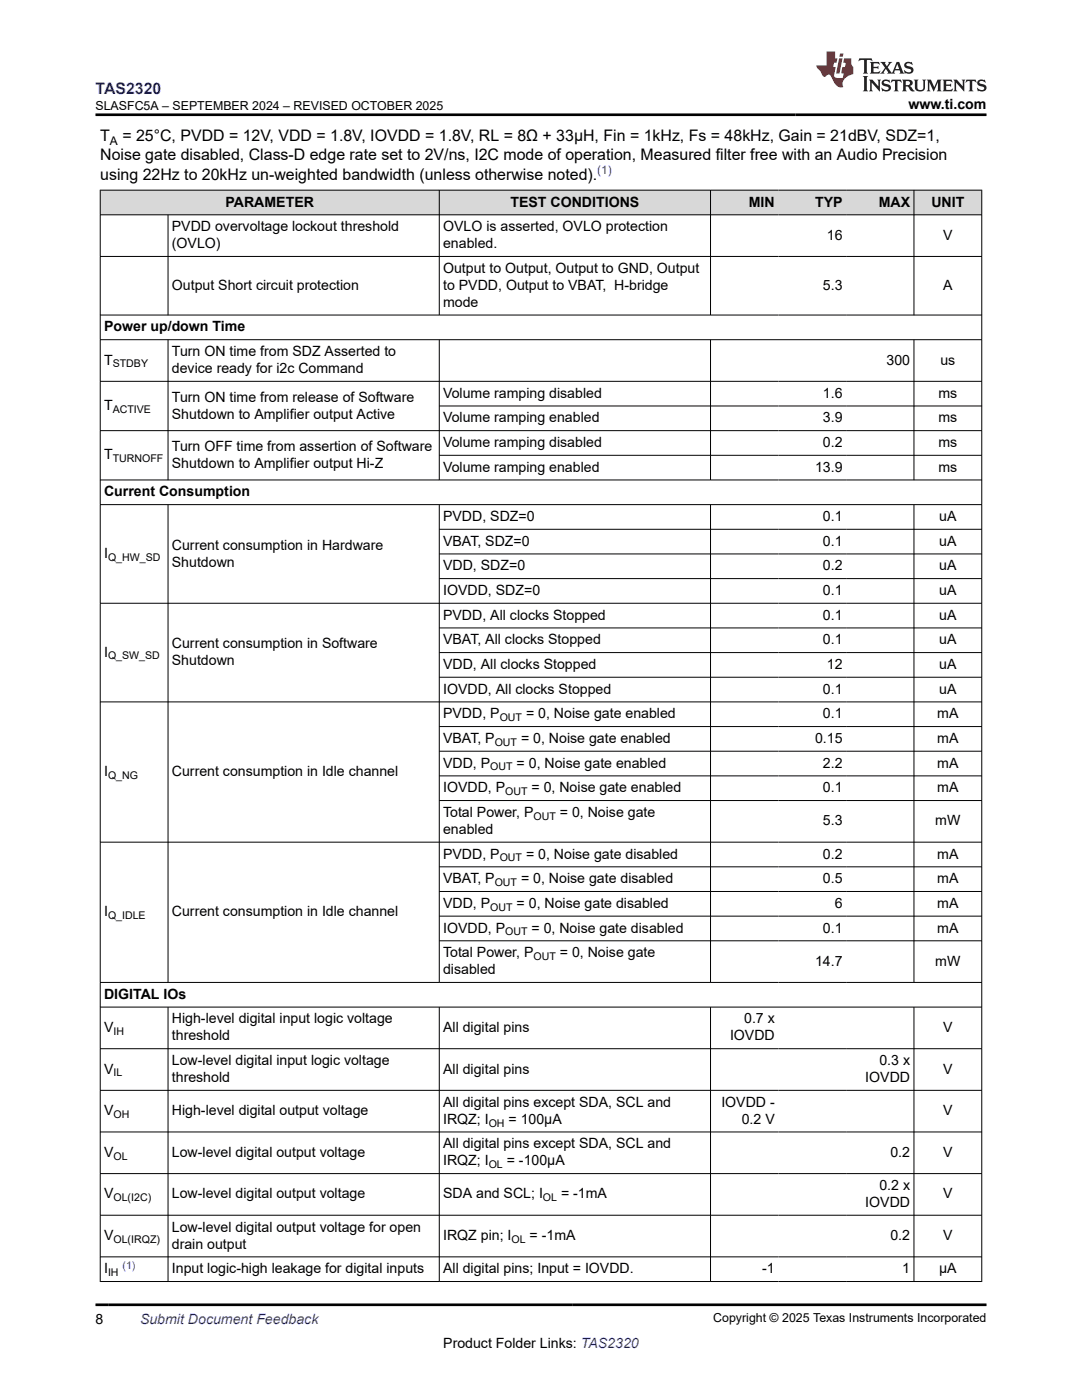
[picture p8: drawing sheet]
<svg xmlns="http://www.w3.org/2000/svg" width="216mm" height="279mm" viewBox="0 0 216 279" stroke-linecap="round" stroke-linejoin="round" font-family="sans-serif">
<defs><g id="words">
<text font-size="3.2" fill="#00f" x="19.1" y="18.7">TAS2320</text>
<g font-size="3.2">
<text x="20" y="28.2">T</text>
<text x="24.4" y="28.2">= 25°C, PVDD = 12V, VDD = 1.8V, IOVDD = 1.8V, RL = 8Ω + 33µH, Fin = 1kHz, Fs = 48kHz, Gain = 21dBV, SDZ=1,</text>
<text x="20" y="32">Noise gate disabled, Class-D edge rate set to 2V/ns, I2C mode of operation, Measured filter free with an Audio Precision</text>
<text x="20" y="35.8">using 22Hz to 20kHz un-weighted bandwidth (unless otherwise noted).</text>
</g>
<g font-size="2.8">
<text x="181.3" y="21.8">www.ti.com</text>
<text x="45" y="41.2">PARAMETER</text>
<text x="101.9" y="41.2">TEST CONDITIONS</text>
<text x="149.4" y="41.2">MIN</text>
<text x="162.6" y="41.2">TYP</text>
<text x="175.3" y="41.2">MAX</text>
<text x="185.8" y="41.2">UNIT</text>
<text x="34.3" y="46.1">PVDD overvoltage lockout threshold</text>
<text x="88.4" y="46.1">OVLO is asserted, OVLO protection</text>
<text x="165" y="47.8">16</text>
<text x="188.2" y="47.8">V</text>
<text x="34.3" y="49.5">(OVLO)</text>
<text x="88.4" y="49.5">enabled.</text>
<text x="34.3" y="57.8">Output Short circuit protection</text>
<text x="88.4" y="54.5">Output to Output, Output to GND, Output</text>
<text x="88.4" y="57.8">to PVDD, Output to VBAT, H-bridge</text>
<text x="164.2" y="57.8">5.3</text>
<text x="188.2" y="57.8">A</text>
<text x="88.4" y="61.2">mode</text>
<text x="20.8" y="66.1">Power up/down Time</text>
<text x="34.3" y="71.1">Turn ON time from SDZ Asserted to</text>
<text x="20.8" y="72.8">T</text>
<text x="34.3" y="74.5">device ready for i2c Command</text>
<text x="176.9" y="72.8">300</text>
<text x="187.6" y="72.8">us</text>
<text x="20.8" y="81.8">T</text>
<text x="34.3" y="80.1">Turn ON time from release of Software</text>
<text x="34.3" y="83.5">Shutdown to Amplifier output Active</text>
<text x="88.4" y="79.4">Volume ramping disabled</text>
<text x="164.2" y="79.4">1.6</text>
<text x="187.3" y="79.4">ms</text>
<text x="34.3" y="90">Turn OFF time from assertion of Software</text>
<text x="88.4" y="84.3">Volume ramping enabled</text>
<text x="88.4" y="89.2">Volume ramping disabled</text>
<text x="164.2" y="84.3">3.9</text>
<text x="164.2" y="89.2">0.2</text>
<text x="187.3" y="84.3">ms</text>
<text x="187.3" y="89.2">ms</text>
<text x="20.8" y="91.7">T</text>
<text x="34.3" y="93.4">Shutdown to Amplifier output Hi-Z</text>
<text x="88.4" y="94.1">Volume ramping enabled</text>
<text x="162.6" y="94.1">13.9</text>
<text x="187.3" y="94.1">ms</text>
<text x="20.8" y="99.1">Current Consumption</text>
<text x="88.4" y="104">PVDD, SDZ=0</text>
<text x="164.2" y="104">0.1</text>
<text x="187.4" y="104">uA</text>
<text x="20.8" y="111.4">I</text>
<text x="34.3" y="109.7">Current consumption in Hardware</text>
<text x="34.3" y="113.1">Shutdown</text>
<text x="88.4" y="108.9">VBAT, SDZ=0</text>
<text x="88.4" y="113.8">VDD, SDZ=0</text>
<text x="164.2" y="108.9">0.1</text>
<text x="164.2" y="113.8">0.2</text>
<text x="187.4" y="108.9">uA</text>
<text x="187.4" y="113.8">uA</text>
<text x="88.4" y="118.7">IOVDD, SDZ=0</text>
<text x="164.2" y="118.7">0.1</text>
<text x="187.4" y="118.7">uA</text>
<text x="88.4" y="123.7">PVDD, All clocks Stopped</text>
<text x="164.2" y="123.7">0.1</text>
<text x="187.4" y="123.7">uA</text>
<text x="20.8" y="131">I</text>
<text x="34.3" y="129.4">Current consumption in Software</text>
<text x="88.4" y="128.6">VBAT, All clocks Stopped</text>
<text x="164.2" y="128.6">0.1</text>
<text x="187.4" y="128.6">uA</text>
<text x="34.3" y="132.7">Shutdown</text>
<text x="88.4" y="133.5">VDD, All clocks Stopped</text>
<text x="165" y="133.5">12</text>
<text x="187.4" y="133.5">uA</text>
<text x="88.4" y="138.4">IOVDD, All clocks Stopped</text>
<text x="88.4" y="143.4">PVDD, P</text>
<text x="105" y="143.4">= 0, Noise gate enabled</text>
<text x="164.2" y="138.4">0.1</text>
<text x="164.2" y="143.4">0.1</text>
<text x="187" y="143.4">mA</text>
<text x="187.4" y="138.4">uA</text>
<text x="88.4" y="148.3">VBAT, P</text>
<text x="104" y="148.3">= 0, Noise gate enabled</text>
<text x="162.6" y="148.3">0.15</text>
<text x="187" y="148.3">mA</text>
<text x="20.8" y="154.9">I</text>
<text x="34.3" y="154.9">Current consumption in Idle channel</text>
<text x="88.4" y="153.2">VDD, P</text>
<text x="103.1" y="153.2">= 0, Noise gate enabled</text>
<text x="164.2" y="153.2">2.2</text>
<text x="187" y="153.2">mA</text>
<text x="88.4" y="158.1">IOVDD, P</text>
<text x="106.1" y="158.1">= 0, Noise gate enabled</text>
<text x="164.2" y="158.1">0.1</text>
<text x="187" y="158.1">mA</text>
<text x="88.4" y="163">Total Power, P</text>
<text x="88.4" y="166.4">enabled</text>
<text x="111.7" y="163">= 0, Noise gate</text>
<text x="164.2" y="164.7">5.3</text>
<text x="186.6" y="164.7">mW</text>
<text x="88.4" y="171.3">PVDD, P</text>
<text x="105" y="171.3">= 0, Noise gate disabled</text>
<text x="164.2" y="171.3">0.2</text>
<text x="187" y="171.3">mA</text>
<text x="88.4" y="176.3">VBAT, P</text>
<text x="104" y="176.3">= 0, Noise gate disabled</text>
<text x="164.2" y="176.3">0.5</text>
<text x="187" y="176.3">mA</text>
<text x="20.8" y="182.9">I</text>
<text x="34.3" y="182.9">Current consumption in Idle channel</text>
<text x="88.4" y="181.2">VDD, P</text>
<text x="103.1" y="181.2">= 0, Noise gate disabled</text>
<text x="166.6" y="181.2">6</text>
<text x="187" y="181.2">mA</text>
<text x="88.4" y="186.1">IOVDD, P</text>
<text x="88.4" y="191">Total Power, P</text>
<text x="106.1" y="186.1">= 0, Noise gate disabled</text>
<text x="111.7" y="191">= 0, Noise gate</text>
<text x="164.2" y="186.1">0.1</text>
<text x="187" y="186.1">mA</text>
<text x="88.4" y="194.4">disabled</text>
<text x="162.6" y="192.7">14.7</text>
<text x="186.6" y="192.7">mW</text>
<text x="20.8" y="199.3">DIGITAL IOs</text>
<text x="20.8" y="206">V</text>
<text x="34.3" y="204.3">High-level digital input logic voltage</text>
<text x="34.3" y="207.6">threshold</text>
<text x="88.4" y="206">All digital pins</text>
<text x="145.7" y="207.6">IOVDD</text>
<text x="148.5" y="204.3">0.7 x</text>
<text x="188.2" y="206">V</text>
<text x="20.8" y="214.3">V</text>
<text x="34.3" y="212.6">Low-level digital input logic voltage</text>
<text x="34.3" y="216">threshold</text>
<text x="88.4" y="214.3">All digital pins</text>
<text x="172.7" y="216">IOVDD</text>
<text x="175.5" y="212.6">0.3 x</text>
<text x="188.2" y="214.3">V</text>
<text x="88.4" y="220.9">All digital pins except SDA, SCL and</text>
<text x="143.9" y="220.9">IOVDD -</text>
<text x="20.8" y="222.6">V</text>
<text x="34.3" y="222.6">High-level digital output voltage</text>
<text x="88.4" y="224.3">IRQZ; I</text>
<text x="101.5" y="224.3">= 100µA</text>
<text x="148" y="224.3">0.2 V</text>
<text x="188.2" y="222.6">V</text>
<text x="20.8" y="230.9">V</text>
<text x="34.3" y="230.9">Low-level digital output voltage</text>
<text x="88.4" y="229.2">All digital pins except SDA, SCL and</text>
<text x="88.4" y="232.6">IRQZ; I</text>
<text x="101.1" y="232.6">= -100µA</text>
<text x="177.7" y="230.9">0.2</text>
<text x="188.2" y="230.9">V</text>
<text x="20.8" y="239.2">V</text>
<text x="34.3" y="239.2">Low-level digital output voltage</text>
<text x="88.4" y="239.2">SDA and SCL; I</text>
<text x="112" y="239.2">= -1mA</text>
<text x="175.5" y="237.5">0.2 x</text>
<text x="188.2" y="239.2">V</text>
<text x="34.3" y="245.8">Low-level digital output voltage for open</text>
<text x="172.7" y="240.9">IOVDD</text>
<text x="20.8" y="247.5">V</text>
<text x="34.3" y="249.2">drain output</text>
<text x="88.4" y="247.5">IRQZ pin; I</text>
<text x="105.7" y="247.5">= -1mA</text>
<text x="177.7" y="247.5">0.2</text>
<text x="188.2" y="247.5">V</text>
<text x="20.8" y="254.1">I</text>
<text x="34.3" y="254.1">Input logic-high leakage for digital inputs</text>
<text x="88.4" y="254.1">All digital pins; Input = IOVDD.</text>
<text x="152.1" y="254.1">-1</text>
<text x="180" y="254.1">1</text>
<text x="187.4" y="254.1">µA</text>
<text x="19.1" y="264.2">8</text>
<text x="88.4" y="269">Product Folder Links: TAS2320</text>
</g>
<text font-size="2.8" fill="#00f" x="27.9" y="264.2">Submit Document Feedback</text>
<g font-size="2.5">
<text x="19" y="21.9">SLASFC5A – SEPTEMBER 2024 – REVISED OCTOBER 2025</text>
<text x="142.3" y="263.9">Copyright © 2025 Texas Instruments Incorporated</text>
</g>
<text font-size="2.4" x="21.9" y="28.9">A</text>
<text font-size="2.4" fill="#00f" x="119.2" y="34.8">(1)</text>
<g font-size="2.1">
<text x="22.5" y="73.3">STDBY</text>
<text x="22.5" y="82.4">ACTIVE</text>
<text x="22.5" y="92.2">TURNOFF</text>
<text x="21.6" y="111.9">Q_HW_SD</text>
<text x="21.6" y="131.6">Q_SW_SD</text>
<text x="99.7" y="143.9">OUT</text>
<text x="98.7" y="148.8">OUT</text>
<text x="21.6" y="155.5">Q_NG</text>
<text x="97.8" y="153.8">OUT</text>
<text x="100.8" y="158.7">OUT</text>
<text x="106.5" y="163.6">OUT</text>
<text x="99.7" y="171.9">OUT</text>
<text x="98.7" y="176.8">OUT</text>
<text x="21.6" y="183.4">Q_IDLE</text>
<text x="97.8" y="181.8">OUT</text>
<text x="100.8" y="186.7">OUT</text>
<text x="106.5" y="191.6">OUT</text>
<text x="22.6" y="206.5">IH</text>
<text x="22.6" y="214.8">IL</text>
<text x="22.6" y="223.1">OH</text>
<text x="97.5" y="224.8">OH</text>
<text x="22.6" y="231.4">OL</text>
<text x="97.5" y="233.1">OL</text>
<text x="22.6" y="239.7">OL(I2C)</text>
<text x="108.3" y="239.7">OL</text>
<text x="22.6" y="248.1">OL(IRQZ)</text>
<text x="102.1" y="248.1">OL</text>
<text x="21.6" y="254.7">IH</text>
</g>
<text font-size="2.1" fill="#00f" x="24.5" y="253.2">(1)</text>
</g></defs>
<g fill="#d8d8d8">
<path d="M20 38h175.9v4.9h-175.9z" fill-rule="evenodd"/>
<path d="M20.1 38h67.5v4.8h-67.5z" fill-rule="evenodd"/>
<path d="M87.7 38h54v4.8h-54z" fill-rule="evenodd"/>
<path d="M141.8 38h13.5v4.8h-13.5z" fill-rule="evenodd"/>
<path d="M155.3 38h13.5v4.8h-13.5z" fill-rule="evenodd"/>
<path d="M168.8 38h13.5v4.8h-13.5z" fill-rule="evenodd"/>
<path d="M182.4 38h13.4v4.8h-13.4z" fill-rule="evenodd"/>
</g>
<g fill="none" stroke="#000" stroke-width=".2">
<path d="M19.9 38h176.1M20 37.9v217.9M87.7 37.9v25M141.8 37.9v25M182.4 37.9v25M195.9 37.9v217.9M19.9 42.9h176.1M19.9 51.2h176.1M33.5 42.9v20M19.9 62.9h176.1M19.9 67.8h176.1M19.9 76.1h176.1"/>
<path d="M33.5 67.8v28M87.7 67.8v28M141.8 67.8v28M182.4 67.8v28M19.9 85.9h176.1M19.9 95.8h176.1M87.7 81h108.3M87.7 90.9h108.3M19.9 100.7h176.1M33.5 100.7v95.4M87.7 100.7v95.4M87.7 105.6h108.3"/>
<path d="M87.7 110.6h108.3M87.7 115.5h108.3M141.8 100.7v95.4M182.4 100.7v95.4M19.9 120.4h176.1M87.7 125.3h108.3M87.7 130.2h108.3M87.7 135.2h108.3M19.9 140.1h176.1M87.7 145h108.3M87.7 149.9h108.3M87.7 154.8h108.3"/>
<path d="M87.7 159.8h108.3M87.7 173h108.3M87.7 177.9h108.3M196 168.1h-176.1M19.9 196.1h176.1M87.7 182.8h108.3M87.7 187.8h108.3M19.9 201h176.1M19.9 209.3h176.1M19.9 217.6h176.1M33.5 201v54.8M87.7 201v54.8"/>
<path d="M141.8 201v54.8M182.4 201v54.8M19.9 225.9h176.1M19.9 234.2h176.1M19.9 242.5h176.1M19.9 250.8h176.1M19.9 255.8h176.1"/>
</g>
<path d="M171.5 11.6l-.2 .6 .5-.2h.6v.1v2.2l-.2 .4h1l-.2-.4v-2.2v-.1h.5l.6 .2-.2-.6zM173.6 12.4l.2 .3v1.6l-.2 .4h1.9l.1-.6a1.08 1.08 0 0 1-1.3 .2v-.7h.6l.4 .2v-.7l-.4 .2h-.6v-.5l.2-.2a1 1 0 0 1 1 .3l-.1-.5zM175.7 12.4l.9 1.1-1 1.2h.9l-.2-.2 .5-.8 .4 .8-.2 .2h1.6l-.2-.2 .2-.5h.9l.1 .5-.1 .2h.9l-.2-.4-.8-1.9h-.5l-.9 2.1-.9-1.1 .9-1h-.8l.2 .2-.4 .6-.4-.6 .2-.2zM179 12.8l.4 1h-.7zM180.7 12.5a.65 .65 0 0 0-.2 .7 .65 .65 0 0 0 .6 .5l.6 .1 .1 .3a.79 .79 0 0 1-.7 .4 .79 .79 0 0 1-.7-.5l.1 .7 .2-.1a.93 .93 0 0 0 1.1 0 .93 .93 0 0 0 .4-.9 1.46 1.46 0 0 0-1.2-.6l-.1-.3a1.09 1.09 0 0 1 1.2 .2l-.2-.6-.1 .1-.5-.2zM172.2 15.2l.2 .4v2.2l-.2 .4h1l-.2-.4v-2.2l.2-.4zM173.4 15.9l.2 .4v1.5l-.2 .4h.8l-.3-.4 .1-1.3 1.6 1.8v-2l.2-.4h-.7l.1 .2 .1 1.1-1.2-1.3zM176.2 16a.65 .65 0 0 0-.2 .8 .65 .65 0 0 0 .6 .4l.6 .2 .1 .2a.79 .79 0 0 1-.7 .4 .79 .79 0 0 1-.7-.5l.1 .7 .2-.1a.93 .93 0 0 0 1.1 .1 .93 .93 0 0 0 .4-1 1.46 1.46 0 0 0-1.2-.5l-.1-.4a1.09 1.09 0 0 1 1.2 .2l-.1-.6-.2 .1-.5-.1zM177.9 15.9l-.1 .6a.63 .63 0 0 1 .8-.3v1.6l-.3 .4h1l-.2-.4v-1.6a.66 .66 0 0 1 .8 .3l-.1-.6zM180 15.9l.2 .4v1.5l-.2 .4h1l-.2-.2-.1-.7h.5l.1 .2a.79 .79 0 0 0 1.2 .6l-1-.9a.61 .61 0 0 0 .6-.6 .61 .61 0 0 0-.5-.7zM180.8 16.2h.1a.47 .47 0 0 1 .5 .1 .47 .47 0 0 1 .1 .5l-.1 .1-.7 .1zM182.3 15.9l.2 .2a2.27 2.27 0 0 0 .4 2 1.04 1.04 0 0 0 1.7-.7v-1.3l.2-.2h-.8l.2 .4v1.1a.6 .6 0 0 1-.6 .6 .6 .6 0 0 1-.6-.6v-1.1l.3-.4zM184.9 15.9l.2 .4v1.5l-.2 .4h.8l-.3-.4v-1.4l.9 1.9 .9-1.9v1.4l-.3 .4h1l-.2-.4v-1.5l.2-.4h-.8l-.7 1.5-.6-1.5zM188.1 15.9l.2 .4v1.5l-.2 .4h1.9l.1-.6a1.09 1.09 0 0 1-1.3 .2v-.7h.6l.4 .2v-.6l-.4 .2h-.6v-.6l.2-.1a1.01 1.01 0 0 1 1 .3l-.1-.6zM190.2 15.9l.3 .4v1.5l-.3 .4h.8l-.2-.4v-1.3l1.6 1.8v-2l.2-.4h-.7l.2 .2v1.1l-1.2-1.3zM192.8 15.9l-.1 .6a.63 .63 0 0 1 .8-.3v1.6l-.3 .4h1l-.2-.4v-1.6a.66 .66 0 0 1 .8 .3l-.1-.6zM195.2 16a.65 .65 0 0 0-.2 .8 .65 .65 0 0 0 .6 .4l.6 .2 .2 .2a.79 .79 0 0 1-.7 .4 .79 .79 0 0 1-.7-.5l.1 .7 .2-.1a.93 .93 0 0 0 1 .1 .93 .93 0 0 0 .5-1 1.46 1.46 0 0 0-1.3-.5v-.4a1.09 1.09 0 0 1 1.2 .2l-.2-.6-.2 .1-.5-.1z" fill="#231f20"/>
<path d="M164.9 10.3v2.7h-2l.1 .4 .8 1a.95 .95 0 0 0 1 .9 .59 .59 0 0 1 .5-.4 .59 .59 0 0 1 .5 .3l.4 .8a1.59 1.59 0 0 0 2.1 1.4 1.61 1.61 0 0 1 1-2.3l1-.3-.1-1.5a1.59 1.59 0 0 1-.3-1.7h-1.5l-.2 .9h.6l-.2 .9h-.5l-.2 .9v.3l.4 .1-.1 .9h-.7a.73 .73 0 0 1-1-.7l.3-1.5h-.5l.1-.9h.5l.2-.9h-.5v-1.3zM167.4 11.6l-.6 3.1h.7l.6-3.1zM167.6 10.7l-.1 .6h.7l.1-.6z" fill="#ed1c24"/>
<path d="M19.1 22.9h177.8M19.1 260.4h177.8" fill="none" stroke="#000" stroke-width=".53"/>
<use href="#words"/>
</svg>
